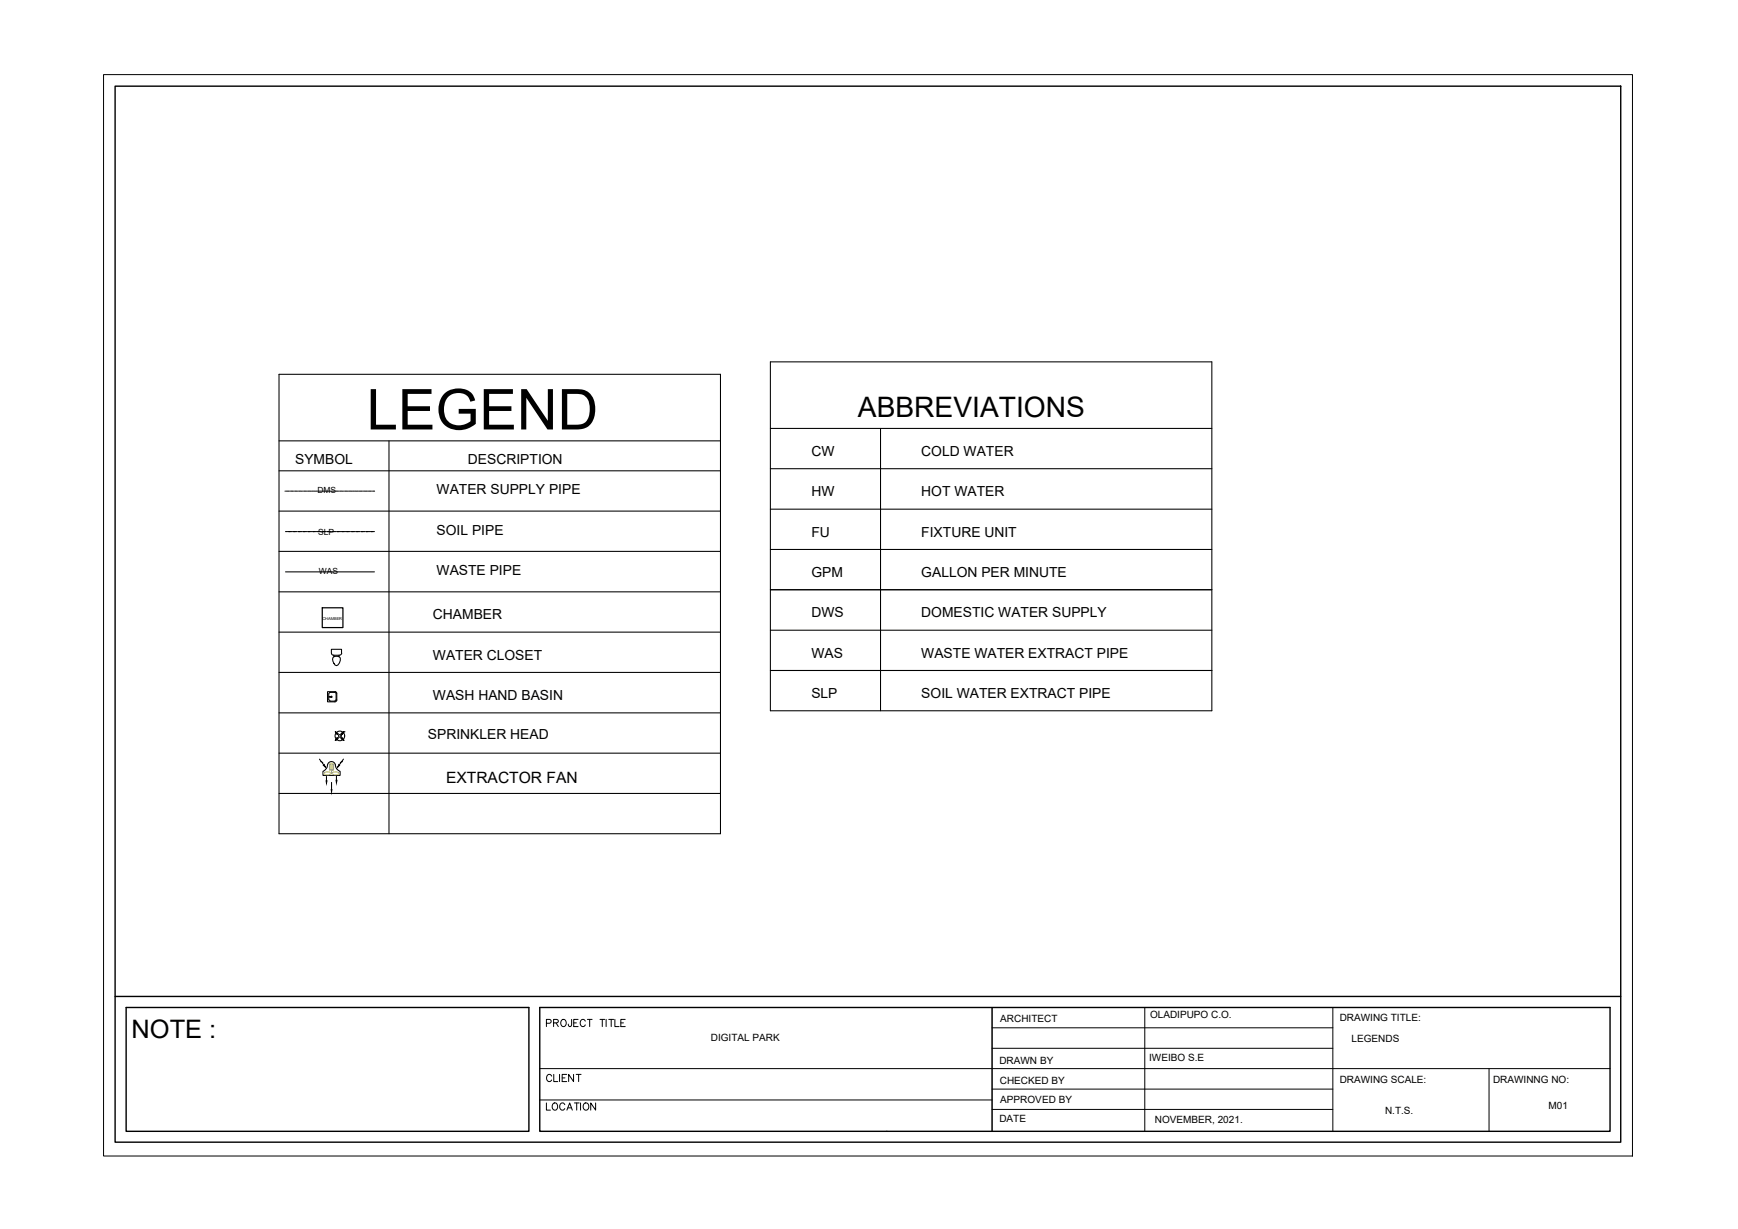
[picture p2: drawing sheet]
<svg xmlns="http://www.w3.org/2000/svg" width="420mm" height="297mm" viewBox="0 0 420 297" stroke-linecap="round" stroke-linejoin="round" font-family="sans-serif">
<defs><g id="words">
<text font-size="13.6" x="88.6" y="103.8">LEGEND</text>
<text font-size="6.8" x="207.4" y="100.8">ABBREVIATIONS</text>
<text font-size="6.1" x="31.8" y="250.8">NOTE :</text>
<text font-size="4.9" x="130.9" y="269.5">LOCATION</text>
<text font-size="4.4" x="130.9" y="262.5">CLIENT</text>
<text font-size="3.8" x="107.8" y="189.1">EXTRACTOR FAN</text>
<g font-size="3.3">
<text x="71.3" y="112.2">SYMBOL</text>
<text x="113.1" y="112.2">DESCRIPTION</text>
<text x="196.1" y="110.2">CW</text>
<text x="222.7" y="110.2">COLD WATER</text>
<text x="105.6" y="119.5">WATER SUPPLY PIPE</text>
<text x="196.1" y="119.9">HW</text>
<text x="222.7" y="119.9">HOT WATER</text>
<text x="105.6" y="129.3">SOIL PIPE</text>
<text x="196.1" y="129.7">FU</text>
<text x="222.7" y="129.7">FIXTURE UNIT</text>
<text x="105.6" y="139">WASTE PIPE</text>
<text x="196.1" y="139.4">GPM</text>
<text x="222.7" y="139.4">GALLON PER MINUTE</text>
<text x="104.7" y="149.7">CHAMBER</text>
<text x="196.1" y="149.2">DWS</text>
<text x="222.7" y="149.2">DOMESTIC WATER SUPPLY</text>
<text x="104.7" y="159.4">WATER CLOSET</text>
<text x="196.1" y="158.9">WAS</text>
<text x="222.7" y="158.9">WASTE WATER EXTRACT PIPE</text>
<text x="104.7" y="169.2">WASH HAND BASIN</text>
<text x="196.1" y="168.7">SLP</text>
<text x="222.7" y="168.7">SOIL WATER EXTRACT PIPE</text>
<text x="103.4" y="178.6">SPRINKLER HEAD</text>
</g>
<g font-size="2.4">
<text x="171.8" y="251.7">DIGITAL PARK</text>
<text x="241.8" y="247">ARCHITECT</text>
<text x="278" y="246.1">OLADIPUPO C.O.</text>
<text x="323.9" y="246.8">DRAWING TITLE:</text>
<text x="326.7" y="251.9">LEGENDS</text>
<text x="241.6" y="257.2">DRAWN BY</text>
<text x="277.8" y="256.5">IWEIBO S.E</text>
<text x="241.7" y="261.9">CHECKED BY</text>
<text x="323.9" y="261.7">DRAWING SCALE:</text>
<text x="360.9" y="261.7">DRAWINNG NO:</text>
<text x="241.8" y="266.5">APPROVED BY</text>
<text x="334.8" y="269.3">N.T.S.</text>
<text x="374.4" y="268">M01</text>
<text x="241.6" y="271.2">DATE</text>
<text x="279.2" y="271.5">NOVEMBER, 2021.</text>
</g>
<g font-size="2">
<text x="76.7" y="119.1">DMS</text>
<text x="76.9" y="129.2">SLP</text>
<text x="77.1" y="138.8">WAS</text>
</g>
<text font-size="1" x="77.9" y="149.7">CHAMBER</text>
</g></defs>
<!-- layer: G-ANNO-TTLB -->
<g fill="none" stroke="#000" stroke-width=".24">
<path d="M130.5 258.3h258.7M132.1 247.3l1-.1 .1-.2v-.5l-1.1-.1v1.7M133.8 247.2l1-.1 .2-.2-.1-.4-1.1-.1v1.7M134.4 247.2l.6 .9M135.9 246.5a.81 .81 0 0 1 1 .7 .81 .81 0 0 1-1 .8l-.3-.5v-.4zM138.2 246.4l-.1 1.5-.4 .2-.3-.6M138.7 247.2h.6M139.8 246.4h-1.1v1.7h1.1M141.5 246.8a.63 .63 0 0 0-.7-.4 .63 .63 0 0 0-.5 .7v.4a.63 .63 0 0 0 .5 .6 .63 .63 0 0 0 .7-.4M142 246.4h1.1M142.6 246.4v1.7M145 246.4h1.2"/>
<path d="M145.6 246.4v1.7M146.5 246.4v1.7M147.2 246.4h1.2M147.8 246.4v1.7M148.6 246.4v1.7h1.1M150.1 247.2h.6M151.1 246.4h-1v1.7h1M239.8 243.5v29.9M239.8 253.4h82.4M239.8 248.4h82.4M130.5 265.9h109.3M239.8 268.1h82.4"/>
<path d="M239.8 263.2h82.4"/>
</g>
<!-- layer: G-ANNO-TTLB-THIN -->
<path d="M25 18h369.6v261.4h-369.6zM239.8 243.5v29.9M276.7 243.5v29.9M322.2 243.5v29.9M360 258.3v15.1" fill="none" stroke="#000" stroke-width=".24"/>
<!-- layer: G-ANNO-TTLB-MEDM -->
<path d="M27.8 20.8h364v255.3h-364zM27.8 240.8h364M30.5 243.5h97.4v29.9h-97.4zM130.5 243.5h258.7v29.9h-258.7z" fill="none" stroke="#000" stroke-width=".34"/>
<!-- layer: 0 -->
<g fill="none" stroke="#000" stroke-width=".25">
<path d="M67.5 90.5h106.7v111h-106.7zM186.2 87.5h106.8v84.3h-106.8zM67.5 106.6h106.7M67.5 113.8h106.7M68.9 118.7h.1M69.1 118.7h.2M69.4 118.7h.2M69.7 118.7h.2M70.1 118.7h.1M70.4 118.7h.1M70.7 118.7h.1M71 118.7h.1"/>
<path d="M71.3 118.7h.2M71.6 118.7h.2M71.9 118.7h.2M72.2 118.7h.2M72.5 118.7h.2M72.9 118.7h.1M73.2 118.7h.1M73.5 118.7h.1M73.8 118.7h.1M74.1 118.7h.1M74.4 118.7h.2M74.7 118.7h.2"/>
<path d="M75 118.7h.2M75.3 118.7h.2M75.6 118.7h.2M76 118.7h.1M76.3 118.7h.1M76.6 118.7h.1M76.9 118.7h.1M77.2 118.7h.2M77.5 118.7h.2M77.8 118.7h.1M78.1 118.7h.1M78.4 118.7h.2"/>
<path d="M78.7 118.7h.2M79.1 118.7h.1M79.3 118.7h.2M79.6 118.7h.2M80 118.7h.1M80.3 118.7h.1M80.6 118.7h.1M80.9 118.7h.1M81.2 118.7h.2M81.5 118.7h.2M81.8 118.7h.2M82.1 118.7h.2"/>
<path d="M82.4 118.7h.2M82.8 118.7h.1M83.1 118.7h.1M83.4 118.7h.1M83.7 118.7h.1M84 118.7h.1M84.3 118.7h.2M84.6 118.7h.2M84.9 118.7h.2M85.2 118.7h.2M85.5 118.7h.2M85.9 118.7h.1"/>
<path d="M86.2 118.7h.1M86.5 118.7h.1M86.8 118.7h.1M87.1 118.7h.2M87.4 118.7h.2M87.7 118.7h.2M88 118.7h.2M88.3 118.7h.2M88.6 118.7h.2M89 118.7h.1M89.3 118.7h.1M89.5 118.7h.2"/>
<path d="M89.9 118.7h.1M90.2 118.7h.2M90.5 118.7h.1M94 106.6v94.9M186.2 103.5h106.8M186.2 113.3h106.8M212.9 103.5v68.3M67.5 123.5h106.7M67.5 133.3h106.7M69 128.5h.5M69 138.2h21.5M69.7 128.5h.1"/>
<path d="M69.8 128.5h.1M69.9 128.5h.1M70.1 128.5h.6M70.8 128.5h.1M71 128.5h.1M71.1 128.5h.1M71.3 128.5h.6M72 128.5h.1M72.2 128.5h.1M72.3 128.5h.1M72.4 128.5h.6M73.2 128.5h.1"/>
<path d="M73.3 128.5h.1M73.5 128.5h.1M73.6 128.5h.6M74.4 128.5h.1M74.5 128.5h.1M74.6 128.5h.1M74.8 128.5h.6M75.5 128.5h.1M75.7 128.5h.1M75.8 128.5h.1M76 128.5h.6M76.7 128.5h.1"/>
<path d="M76.8 128.5h.1M77 128.5h.1M77.1 128.5h.6M77.9 128.5h.1M78 128.5h.1M78.2 128.5h.1M78.3 128.5h.6M79 128.5h.1M79.2 128.5h.1M79.3 128.5h.1M79.5 128.5h.6M80.2 128.5h.1"/>
<path d="M80.4 128.5h.1M80.5 128.5h.1M80.6 128.5h.6M81.4 128.5h.1M81.5 128.5h.1M81.7 128.5h.1M81.8 128.5h.6M82.5 128.5h.1M82.7 128.5h.1M82.8 128.5h.1M83 128.5h.6M83.7 128.5h.1"/>
<path d="M83.8 128.5h.1M84 128.5h.1M84.1 128.5h.6M84.9 128.5h.1M85 128.5h.1M85.2 128.5h.1M85.3 128.5h.6M86 128.5h.1M86.2 128.5h.1M86.3 128.5h.1M86.5 128.5h.6M87.2 128.5h.1"/>
<path d="M87.3 128.5h.1M87.5 128.5h.1M87.6 128.5h.6M88.4 128.5h.1M88.5 128.5h.1M88.7 128.5h.1M88.8 128.5h.6M89.5 128.5h.1M89.7 128.5h.1M89.8 128.5h.1M90 128.5h.5M186.2 123.1h106.8"/>
<path d="M186.2 132.8h106.8M67.5 143h106.7M67.5 152.8h106.7M186.2 142.5h106.8M186.2 152.3h106.8M67.5 162.5h106.7M67.5 172.3h106.7M293 162.1h-106.8h106.8M67.5 182h106.7M67.5 191.8h106.7"/>
</g>
<path d="M77.9 146.9h5v4.8h-5z" fill="none" stroke="#000" stroke-width=".3"/>
<!-- layer: PDF4_P-SANR-FIXT -->
<g fill="none" stroke="#000" stroke-width=".25">
<path d="M80.1 157.9v-1h2.5v1M80.2 157.9l.2 .4 1.7 .1M80.5 158.9a.97 .97 0 0 1 1.1-.4 .97 .97 0 0 1 .7 .8 1.17 1.17 0 0 1-1.2 1.5l-.1-.1a1.77 1.77 0 0 1-.5-1.8zM80.7 158.4v.4M81.9 158.4l.1 .4M82.6 157.8l-.2 .5h-.3M79.5 167.7v1.4M79.5 168.4h.5l-.5 .1M79.5 167.7l.3-.4h1.1l.3 .2 .1 1.6-.4 .3M79.5 169.1l.3 .3M79.8 169.5h1.1M81 167.2h-1.8v2.4h1.8l.4-.4"/>
<path d="M81 167.1l.4 .5M81.4 167.6v1.6"/>
<circle cx="80.1" cy="168.4" r=".15"/>
</g>
<!-- layer: W-Sprinkler -->
<g fill="none" stroke="#000" stroke-width=".25">
<path d="M81 176.8l.7 .5-.2 .2zM81.1 176.9l.7 .7M81.1 177l.5 .4M81.2 178.9h-.1M81.2 178.8h-.1M81.2 177.2l.3 .3M81.2 178.6l.1 .2M81.2 178.7l.1 .1M81.3 178.6l.1 .1M81.3 178.6l.1 .2M81.3 178.6l.2 .1M81.4 178.5l.1 .1"/>
<path d="M81.4 177.1l.2 .3M81.4 178.4l.1 .2-.1-.1M81.5 178.4l.1 .1M81.5 178.4l.1 .2M81.5 178.3l.2 .2-.7 .5zM81.5 178.4l.2 .1M81.6 177.2l.1 .1M81.8 178.2l-.2 .2M82.4 178.2l.7 .7M82.5 178.5l.2-.2 .5 .7zM82.5 177.3l.7-.5-.5 .7zM82.5 177.3l.2 .2"/>
<path d="M82.5 178.4l.4 .4M82.5 178.5l.1 .1M82.6 177.4l-.2 .2M82.6 177.2l.1 .2-.1-.2M82.6 178.4l.5 .5M82.7 177.2h.2M82.7 177.2l.1 .1M82.7 178.4l.2 .2M82.8 177.3l-.1-.1 .1 .2M82.8 177.1l.1 .1M82.9 177v.2M83 177h.1"/>
<path d="M83 177.1h.1M83.1 176.9v.1M83.2 176.9h.1"/>
<circle cx="82.2" cy="177.9" r="1.16"/>
<circle cx="82.2" cy="177.9" r=".32"/>
</g>
<!-- layer: PDF_M-ACCESSORIES-0.30 -->
<path d="M77.2 183.5l.4 .6 .4 .2-.1 .1 .5 .7M78.9 187.7v1.2M79.5 184.3a1.12 1.12 0 0 1 1.3 0 1.12 1.12 0 0 1 .4 1.2l1 .9v1h-4.1v-1l1-.9 .1-.7zM80.2 189.1v2M81.3 187.6v1.2M83 183.5l-.4 .6h.1l-.4 .2 .1 .1-.6 .7" fill="none" stroke="#000" stroke-width=".25"/>
<path d="M78.2 185l.2-.2 .3 .6zM78.8 188.7h.3l-.2 .6zM80.1 190.8h.1v.6zM81.3 188.6h.2l-.2 .6zM81.9 184.8l.2 .2-.5 .4z" fill="#000" stroke="#000" stroke-width=".24"/>
<path d="M79.6 184.7h1.1M79.6 186.1h1.1M79.7 184.6l.2-.2 .7 .2 .1 1.5-.2 .1-.9-.1zM79.7 184.7v1.4M79.9 184.7v1.4M80 184.7v1.4M80.2 186.2v.7a1.3 1.3 0 0 1 1.8 0 1.38 1.38 0 0 1-1.8 0 1.13 1.13 0 0 1-1.9-.1 1.7 1.7 0 0 1 1.9 .1M80.2 184.7v1.4M80.4 184.7v1.4M80.6 184.7v1.4" fill="none" stroke="#b8b85b" stroke-width=".25"/>
<use href="#words"/>
</svg>
